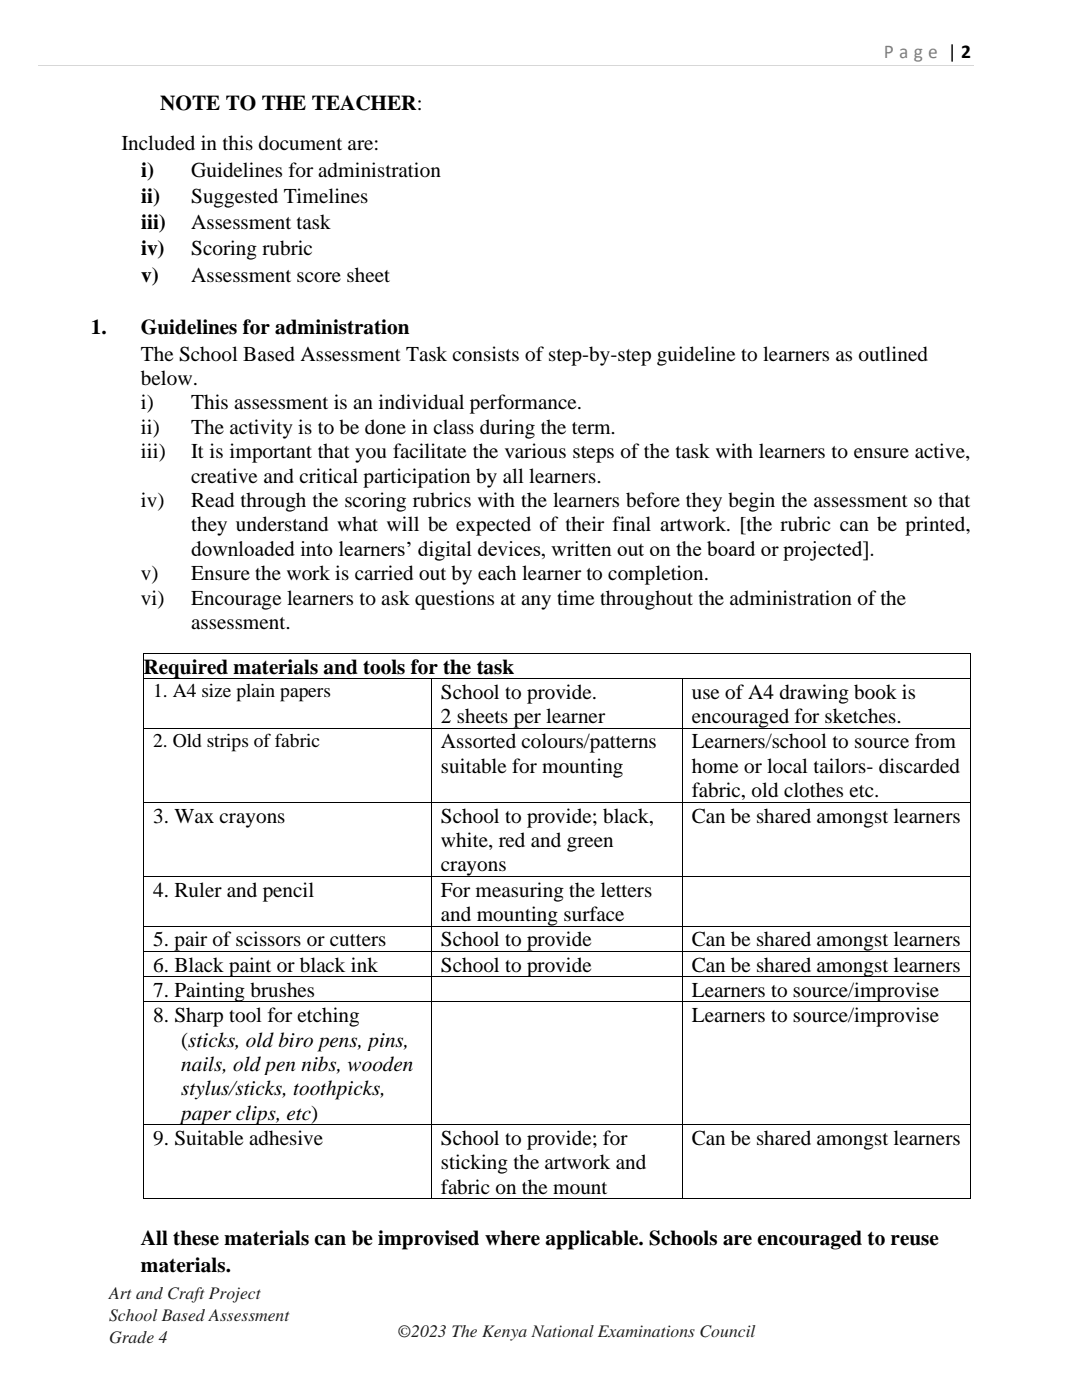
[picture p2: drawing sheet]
<svg xmlns="http://www.w3.org/2000/svg" width="216mm" height="279mm" viewBox="0 0 216 279" stroke-linecap="round" stroke-linejoin="round" font-family="sans-serif">
<defs><g id="words">
<g font-size="4.2">
<text x="32" y="21.9">NOTE TO THE TEACHER:</text>
<text x="24.2" y="30">Included in this document are:</text>
<text x="28.2" y="35.2">i)</text>
<text x="38.1" y="35.2">Guidelines for administration</text>
<text x="28.2" y="40.5">ii)</text>
<text x="38.1" y="40.5">Suggested Timelines</text>
<text x="28.2" y="45.7">iii)</text>
<text x="38.1" y="45.7">Assessment task</text>
<text x="28.2" y="51">iv)</text>
<text x="38.1" y="51">Scoring rubric</text>
<text x="28.2" y="56.2">v)</text>
<text x="38.1" y="56.2">Assessment score sheet</text>
<text x="18.1" y="66.7">1.</text>
<text x="28.1" y="66.7">Guidelines for administration</text>
<text x="28.1" y="72">The School Based Assessment Task consists of step-by-step guideline to learners as outlined</text>
<text x="28.1" y="76.8">below.</text>
<text x="28.1" y="81.7">i)</text>
<text x="38.1" y="81.7">This assessment is an individual performance.</text>
<text x="28.1" y="86.6">ii)</text>
<text x="38.1" y="86.6">The activity is to be done in class during the term.</text>
<text x="28.1" y="91.5">iii)</text>
<text x="38.1" y="91.5">It is important that you facilitate the various steps of the task with learners to ensure active,</text>
<text x="28.1" y="101.2">iv)</text>
<text x="38.1" y="96.3">creative and critical participation by all learners.</text>
<text x="38.1" y="101.2">Read through the scoring rubrics with the learners before they begin the assessment so that</text>
<text x="38.1" y="106.1">they understand what will be expected of their final artwork. [the rubric can be printed,</text>
<text x="38.1" y="110.9">downloaded into learners’ digital devices, written out on the board or projected].</text>
<text x="28.1" y="115.8">v)</text>
<text x="38.1" y="115.8">Ensure the work is carried out by each learner to completion.</text>
<text x="28.1" y="120.7">vi)</text>
<text x="38.1" y="120.7">Encourage learners to ask questions at any time throughout the administration of the</text>
<text x="38.1" y="125.5">assessment.</text>
<text x="28.6" y="134.4">Required materials and tools for the task</text>
<text x="88" y="139.5">School to provide.</text>
<text x="138" y="139.5">use of A4 drawing book is</text>
<text x="88" y="144.3">2 sheets per learner</text>
<text x="88" y="149.4">Assorted colours/patterns</text>
<text x="138" y="144.3">encouraged for sketches.</text>
<text x="138" y="149.4">Learners/school to source from</text>
<text x="88" y="154.2">suitable for mounting</text>
<text x="138" y="154.2">home or local tailors- discarded</text>
<text x="138" y="159.1">fabric, old clothes etc.</text>
<text x="30.6" y="164.2">3. Wax crayons</text>
<text x="88" y="164.2">School to provide; black,</text>
<text x="138" y="164.2">Can be shared amongst learners</text>
<text x="88" y="169">white, red and green</text>
<text x="88" y="173.9">crayons</text>
<text x="30.6" y="178.9">4. Ruler and pencil</text>
<text x="88" y="178.9">For measuring the letters</text>
<text x="88" y="183.8">and mounting surface</text>
<text x="30.6" y="188.8">5. pair of scissors or cutters</text>
<text x="88" y="188.8">School to provide</text>
<text x="138" y="188.8">Can be shared amongst learners</text>
<text x="30.6" y="193.9">6. Black paint or black ink</text>
<text x="88" y="193.9">School to provide</text>
<text x="138" y="193.9">Can be shared amongst learners</text>
<text x="30.6" y="198.9">7. Painting brushes</text>
<text x="30.6" y="204">8. Sharp tool for etching</text>
<text x="138" y="198.9">Learners to source/improvise</text>
<text x="138" y="204">Learners to source/improvise</text>
<text x="36.2" y="208.9">(sticks, old biro pens, pins,</text>
<text x="36.2" y="213.7">nails, old pen nibs,</text>
<text x="69.3" y="213.7">wooden</text>
<text x="36.2" y="218.6">stylus/sticks, toothpicks,</text>
<text x="36.2" y="223.5">paper clips, etc</text>
<text x="62.1" y="223.5">)</text>
<text x="30.6" y="228.5">9. Suitable adhesive</text>
<text x="88" y="228.5">School to provide; for</text>
<text x="88" y="233.4">sticking the artwork and</text>
<text x="138" y="228.5">Can be shared amongst learners</text>
<text x="88" y="238.2">fabric on the mount</text>
<text x="28.1" y="248.5">All these materials can be improvised where applicable. Schools are encouraged to reuse</text>
<text x="28.1" y="253.8">materials.</text>
</g>
<text font-size="3.9" fill="#808080" x="176.4" y="11.6">P a g e | 2</text>
<g font-size="3.9">
<text x="30.6" y="139.1">1. A4 size plain papers</text>
<text x="30.6" y="149">2. Old strips of fabric</text>
</g>
<g font-size="3.5" fill="#231f20">
<text x="21.8" y="259.3">Art and Craft Project</text>
<text x="21.8" y="263.7">School Based Assessment</text>
<text x="21.8" y="268.1">Grade 4</text>
<text x="79.4" y="266.9">©2023 The Kenya National Examinations Council</text>
</g>
</g></defs>
<path d="M7.6 13.1h186.6" fill="none" stroke="#d9d9d9" stroke-width=".2"/>
<g fill="#000">
<path d="M28.6 130.3h.2v.2h-.2z" fill-rule="evenodd"/>
<path d="M28.6 130.3h.2v.2h-.2z" fill-rule="evenodd"/>
<path d="M28.6 135.4h.2v.1h-.2z" fill-rule="evenodd"/>
<path d="M86 135.4h.2v.1h-.2z" fill-rule="evenodd"/>
<path d="M136 135.4h.2v.1h-.2z" fill-rule="evenodd"/>
<path d="M193.5 130.3h.2v.2h-.2z" fill-rule="evenodd"/>
<path d="M193.5 130.3h.2v.2h-.2z" fill-rule="evenodd"/>
<path d="M193.5 135.4h.2v.1h-.2z" fill-rule="evenodd"/>
<path d="M28.6 145.3h.2v.1h-.2z" fill-rule="evenodd"/>
<path d="M86 145.3h.2v.1h-.2z" fill-rule="evenodd"/>
<path d="M136 145.3h.2v.1h-.2z" fill-rule="evenodd"/>
<path d="M193.5 145.3h.2v.1h-.2z" fill-rule="evenodd"/>
<path d="M28.6 160h.2v.2h-.2z" fill-rule="evenodd"/>
<path d="M28.6 174.8h.2v.2h-.2z" fill-rule="evenodd"/>
<path d="M86 160h.2v.2h-.2z" fill-rule="evenodd"/>
<path d="M86 174.8h.2v.2h-.2z" fill-rule="evenodd"/>
<path d="M136 160h.2v.2h-.2z" fill-rule="evenodd"/>
<path d="M136 174.8h.2v.2h-.2z" fill-rule="evenodd"/>
<path d="M193.5 160h.2v.2h-.2z" fill-rule="evenodd"/>
<path d="M193.5 174.8h.2v.2h-.2z" fill-rule="evenodd"/>
<path d="M28.6 184.7h.2v.2h-.2z" fill-rule="evenodd"/>
<path d="M28.6 189.8h.2v.1h-.2z" fill-rule="evenodd"/>
<path d="M28.6 194.8h.2v.2h-.2z" fill-rule="evenodd"/>
<path d="M86 184.7h.2v.2h-.2z" fill-rule="evenodd"/>
<path d="M86 189.8h.2v.1h-.2z" fill-rule="evenodd"/>
<path d="M86 194.8h.2v.2h-.2z" fill-rule="evenodd"/>
<path d="M136 184.7h.2v.2h-.2z" fill-rule="evenodd"/>
<path d="M136 189.8h.2v.1h-.2z" fill-rule="evenodd"/>
<path d="M136 194.8h.2v.2h-.2z" fill-rule="evenodd"/>
<path d="M193.5 184.7h.2v.2h-.2z" fill-rule="evenodd"/>
<path d="M193.5 189.8h.2v.1h-.2z" fill-rule="evenodd"/>
<path d="M193.5 194.8h.2v.2h-.2z" fill-rule="evenodd"/>
</g>
<g fill="none" stroke="#000" stroke-width=".2">
<path d="M28.7 130.5v4.9M28.7 135.5v9.8M28.8 130.4h164.7M28.8 135.4h57.2M86.1 135.5v9.8M86.2 135.4h49.8M136.1 135.5v9.8M136.2 135.4h57.3M193.6 130.5v4.9M193.6 135.5v9.8M28.7 145.4v14.6M28.8 145.3h57.2"/>
<path d="M86.1 145.4v14.6M86.2 145.3h49.8M136.1 145.4v14.6M136.2 145.3h57.3M193.6 145.4v14.6M28.7 160.2v14.6M28.7 175v9.7M28.8 160.1h57.2M28.8 174.9h57.2M86.1 160.2v14.6M86.1 175v9.7M86.2 160.1h49.8"/>
<path d="M86.2 174.9h49.8M136.1 160.2v14.6M136.1 175v9.7M136.2 160.1h57.3M136.2 174.9h57.3M193.6 160.2v14.6M193.6 175v9.7M28.7 184.9v4.9M28.7 189.9v4.9M28.7 195v4.9M28.8 184.8h57.2M28.8 189.8h57.2"/>
<path d="M28.8 194.9h57.2M86.1 184.9v4.9M86.1 189.9v4.9M86.1 195v4.9M86.2 184.8h49.8M86.2 189.8h49.8M86.2 194.9h49.8M136.1 184.9v4.9M136.1 189.9v4.9M136.1 195v4.9M136.2 184.8h57.3M136.2 189.8h57.3"/>
<path d="M136.2 194.9h57.3M193.6 184.9v4.9M193.6 189.9v4.9M193.6 195v4.9"/>
</g>
<g fill="#fff">
<path d="M69.3 209.8h13.2v4.9h-13.2z" fill-rule="evenodd"/>
<path d="M36.2 214.7h40.8v4.8h-40.8z" fill-rule="evenodd"/>
<path d="M36.2 219.5h25.9v4.9h-25.9z" fill-rule="evenodd"/>
</g>
<g fill="#000">
<path d="M28.6 199.9h.2v.1h-.2z" fill-rule="evenodd"/>
<path d="M86 199.9h.2v.1h-.2z" fill-rule="evenodd"/>
<path d="M136 199.9h.2v.1h-.2z" fill-rule="evenodd"/>
<path d="M193.5 199.9h.2v.1h-.2z" fill-rule="evenodd"/>
<path d="M28.6 224.4h.2v.2h-.2z" fill-rule="evenodd"/>
<path d="M28.6 239.2h.2v.1h-.2z" fill-rule="evenodd"/>
<path d="M28.6 239.2h.2v.1h-.2z" fill-rule="evenodd"/>
<path d="M86 224.4h.2v.2h-.2z" fill-rule="evenodd"/>
<path d="M86 239.2h.2v.1h-.2z" fill-rule="evenodd"/>
<path d="M136 224.4h.2v.2h-.2z" fill-rule="evenodd"/>
<path d="M136 239.2h.2v.1h-.2z" fill-rule="evenodd"/>
<path d="M193.5 224.4h.2v.2h-.2z" fill-rule="evenodd"/>
<path d="M193.5 239.2h.2v.1h-.2z" fill-rule="evenodd"/>
<path d="M193.5 239.2h.2v.1h-.2z" fill-rule="evenodd"/>
</g>
<g fill="none" stroke="#000" stroke-width=".2">
<path d="M28.8 200h57.2M86.2 200h49.8M136.2 200h57.3M28.7 200.1v24.3M86.1 200.1v24.3M136.1 200.1v24.3M193.6 200.1v24.3M28.7 224.6v14.6M28.8 224.5h57.2M28.8 239.3h57.2M86.1 224.6v14.6M86.2 224.5h49.8"/>
<path d="M86.2 239.3h49.8M136.1 224.6v14.6M136.2 224.5h57.3M136.2 239.3h57.3M193.6 224.6v14.6"/>
</g>
<use href="#words"/>
</svg>
